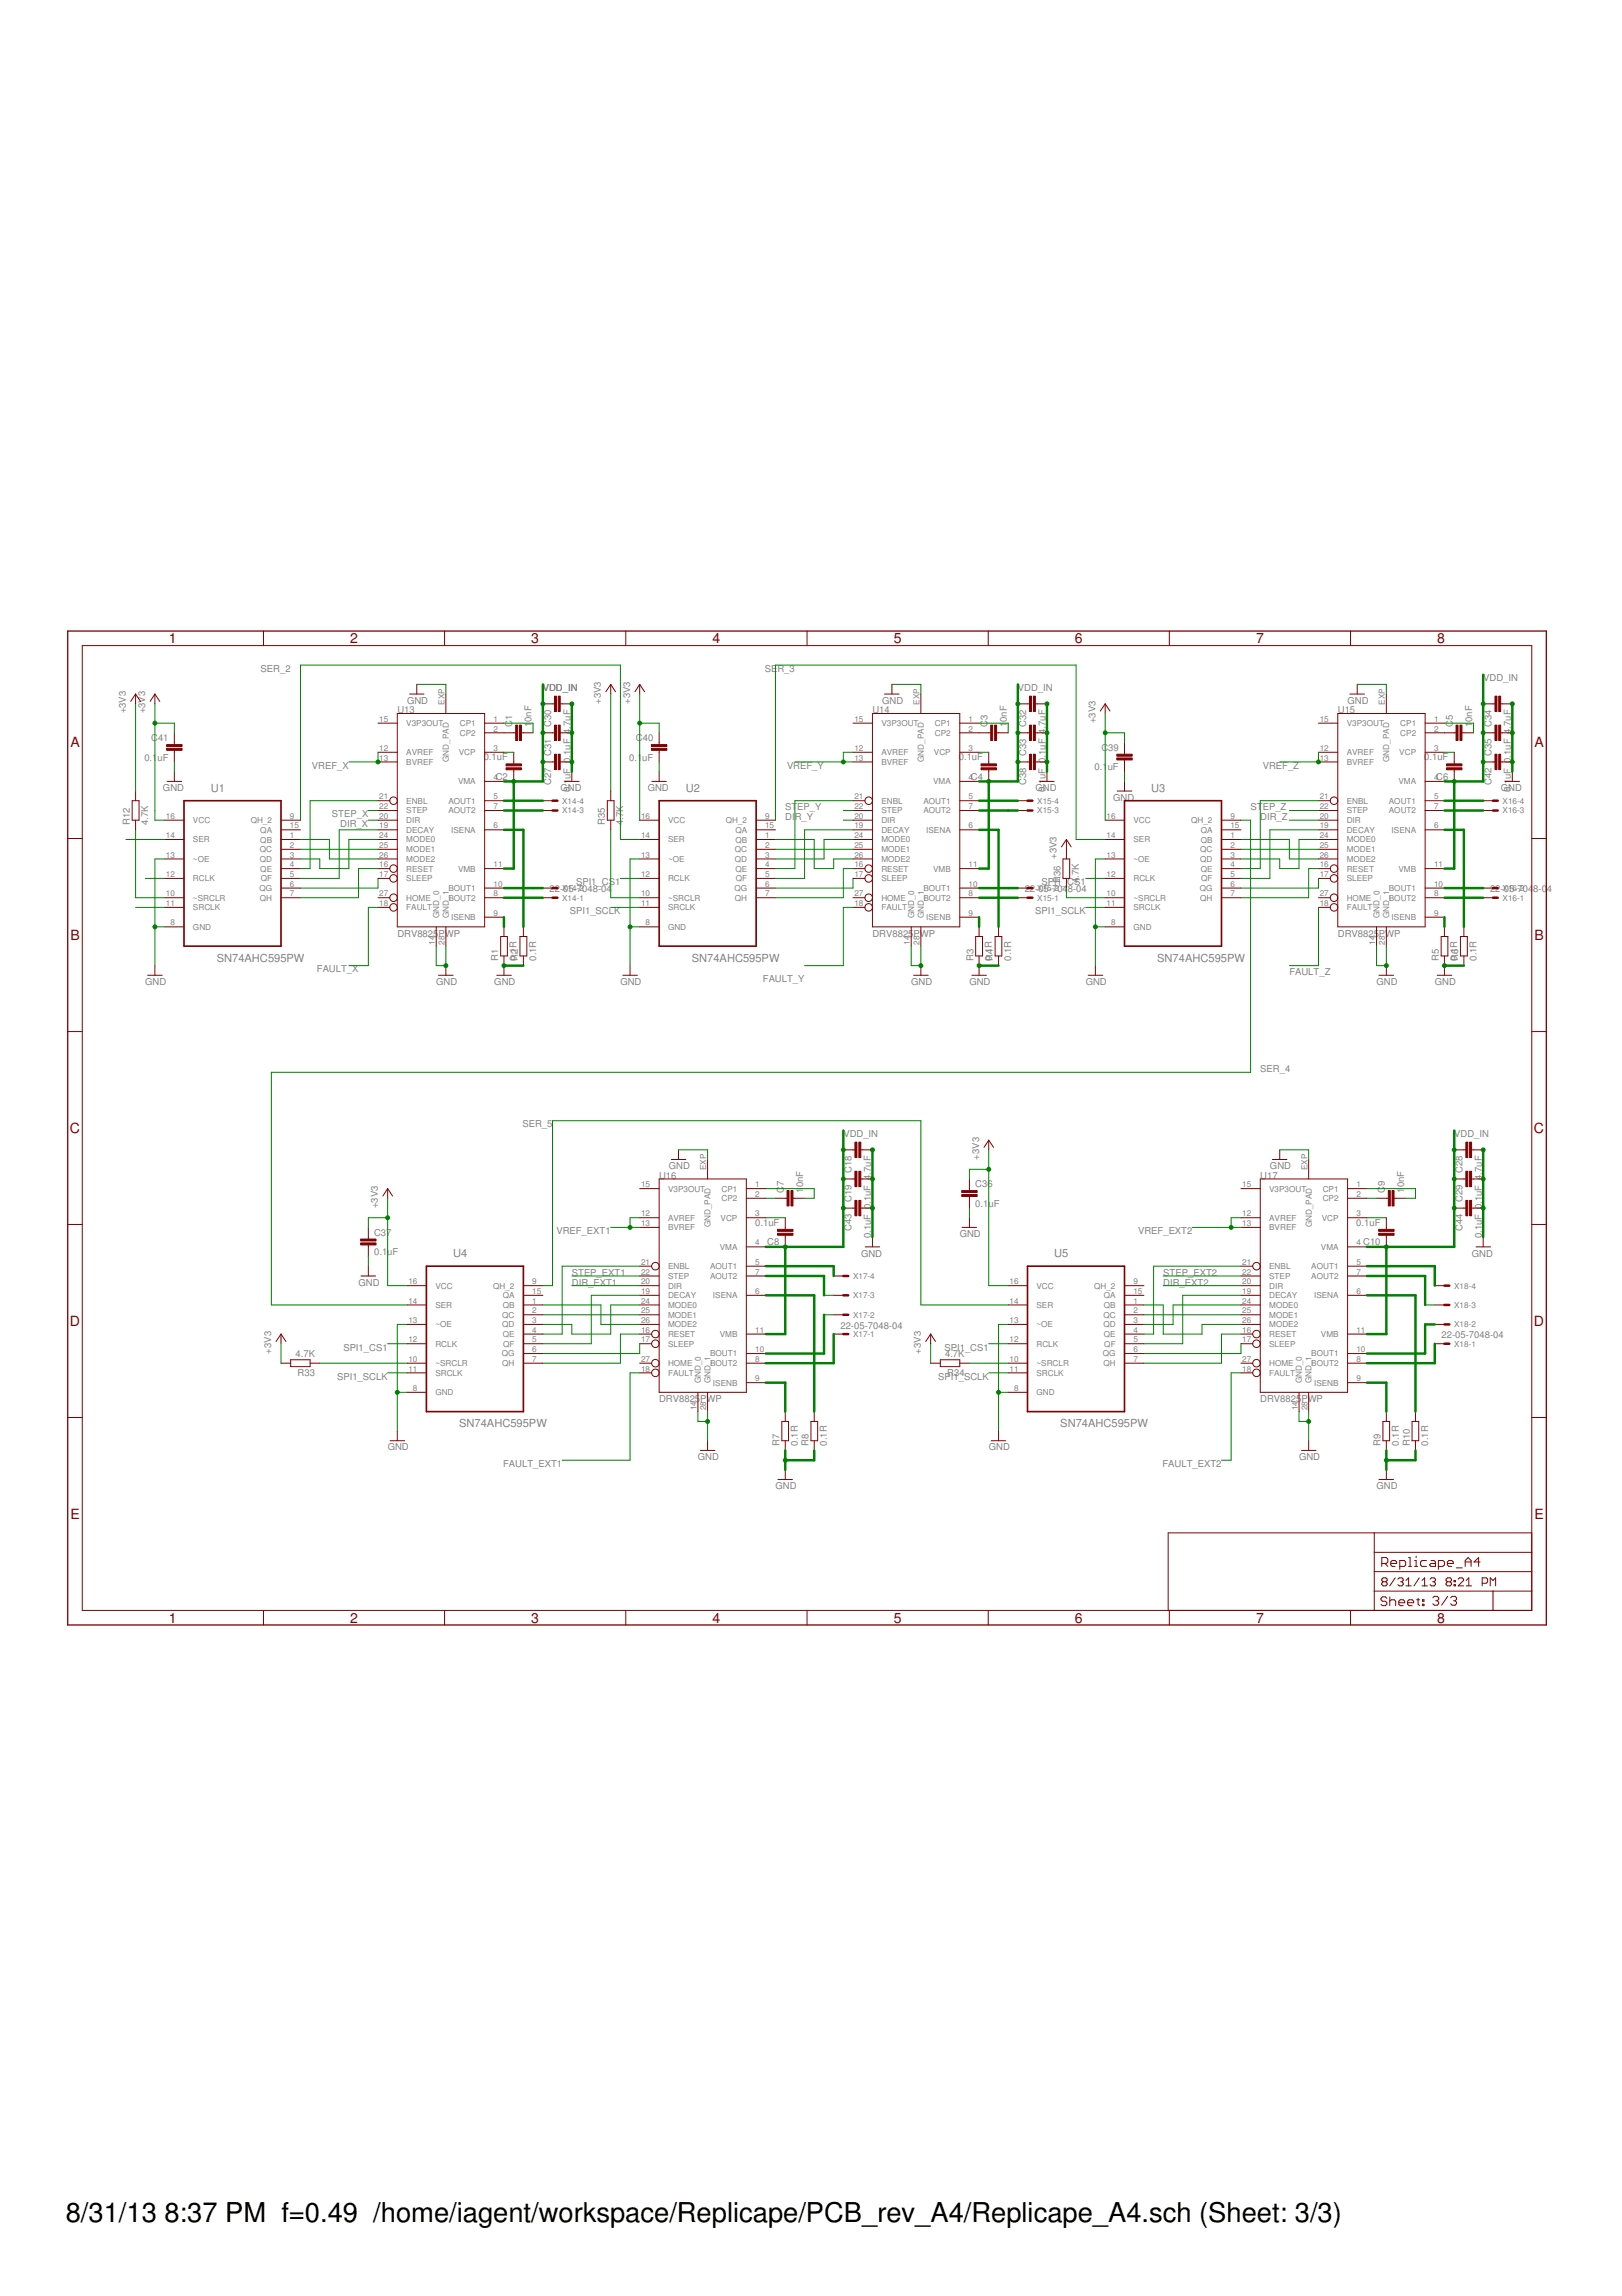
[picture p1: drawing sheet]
<svg xmlns="http://www.w3.org/2000/svg" width="210mm" height="297mm" viewBox="0 0 210 297" stroke-linecap="round" stroke-linejoin="round" font-family="sans-serif">
<defs><g id="words">
<g font-size="3.5">
<text x="8.5" y="287.5">8/31/13</text>
<text x="21.3" y="287.5">8:37 PM f=0.49 /home/iagent/workspace/Replicape/PCB_rev_A4/Replicape_A4.sch (Sheet: 3/3)</text>
</g>
<g font-size="1.8" fill="#800000">
<text x="21.9" y="83.2">1</text>
<text x="45.3" y="83.2">2</text>
<text x="68.8" y="83.2">3</text>
<text x="92.2" y="83.2">4</text>
<text x="115.6" y="83.2">5</text>
<text x="139.1" y="83.2">6</text>
<text x="162.5" y="83.2">7</text>
<text x="186" y="83.2">8</text>
<text x="9.1" y="96.6">A</text>
<text x="198.6" y="96.6">A</text>
<text x="9.1" y="121.6">B</text>
<text x="198.6" y="121.6">B</text>
<text x="9" y="146.6">C</text>
<text x="198.5" y="146.6">C</text>
<text x="9" y="171.5">D</text>
<text x="198.5" y="171.5">D</text>
<text x="9.1" y="196.5">E</text>
<text x="198.6" y="196.5">E</text>
<text x="21.9" y="209.9">1</text>
<text x="45.3" y="209.9">2</text>
<text x="68.8" y="209.9">3</text>
<text x="92.2" y="209.9">4</text>
<text x="115.6" y="209.9">5</text>
<text x="139.1" y="209.9">6</text>
<text x="162.5" y="209.9">7</text>
<text x="186" y="209.9">8</text>
</g>
<g font-size="1.4" fill="#808080">
<text x="27.3" y="102.4">U1</text>
<text x="88.8" y="102.4">U2</text>
<text x="149" y="102.4">U3</text>
<text x="28" y="124.4">SN74AHC595PW</text>
<text x="89.5" y="124.4">SN74AHC595PW</text>
<text x="149.8" y="124.4">SN74AHC595PW</text>
<text x="58.6" y="162.7">U4</text>
<text x="136.4" y="162.7">U5</text>
<text x="59.4" y="184.6">SN74AHC595PW</text>
<text x="137.2" y="184.6">SN74AHC595PW</text>
</g>
<g font-size="1.2" fill="#808080">
<text x="33.7" y="86.9">SER_2</text>
<text x="70.2" y="89.4">VDD_IN</text>
<text x="99" y="86.9">SE</text>
<text x="100.6" y="86.9">R_3</text>
<text x="131.7" y="89.4">VDD_IN</text>
<text x="191.9" y="88.2">VDD_IN</text>
<text x="16.3" y="92.3" transform="rotate(-90 16.3 92.3)">+3V3</text>
<text x="18.8" y="92.3" transform="rotate(-90 18.8 92.3)">+3V3</text>
<text x="19.6" y="95.9">C41</text>
<text x="51.4" y="92.3">U13</text>
<text x="52.7" y="91.1">GND</text>
<text x="66.3" y="94.1" transform="rotate(-90 66.3 94.1)">C1</text>
<text x="68.8" y="94.1" transform="rotate(-90 68.8 94.1)">1</text>
<text x="68.8" y="93.4" transform="rotate(-90 68.8 93.4)">0nF</text>
<text x="71.3" y="94" transform="rotate(-90 71.3 94)">C30</text>
<text x="77.8" y="91.1" transform="rotate(-90 77.8 91.1)">+3V3</text>
<text x="81.5" y="91.1" transform="rotate(-90 81.5 91.1)">+3V3</text>
<text x="82.3" y="95.9">C40</text>
<text x="112.9" y="92.3">U14</text>
<text x="114.2" y="91.1">GND</text>
<text x="127.8" y="94.1" transform="rotate(-90 127.8 94.1)">C3</text>
<text x="130.3" y="94.1" transform="rotate(-90 130.3 94.1)">1</text>
<text x="130.3" y="93.4" transform="rotate(-90 130.3 93.4)">0nF</text>
<text x="132.8" y="94" transform="rotate(-90 132.8 94)">C32</text>
<text x="141.8" y="93.6" transform="rotate(-90 141.8 93.6)">+3V3</text>
<text x="173.1" y="92.3">U15</text>
<text x="174.4" y="91.1">GND</text>
<text x="188" y="94.1" transform="rotate(-90 188 94.1)">C5</text>
<text x="190.5" y="94.1" transform="rotate(-90 190.5 94.1)">1</text>
<text x="190.5" y="93.4" transform="rotate(-90 190.5 93.4)">0nF</text>
<text x="193" y="94" transform="rotate(-90 193 94)">C34</text>
<text x="18.7" y="98.4">0.1</text>
<text x="20.4" y="98.4">uF</text>
<text x="40.4" y="99.4">VREF_X</text>
<text x="62.6" y="98.4">0.1uF</text>
<text x="64.2" y="100.9">C2</text>
<text x="71.3" y="101.6" transform="rotate(-90 71.3 101.6)">C27</text>
<text x="71.3" y="97.8" transform="rotate(-90 71.3 97.8)">C31</text>
<text x="81.4" y="98.4">0.1</text>
<text x="83.1" y="98.4">uF</text>
<text x="101.8" y="99.4">VREF_Y</text>
<text x="124.1" y="98.4">0.1uF</text>
<text x="125.6" y="100.9">C4</text>
<text x="132.8" y="101.6" transform="rotate(-90 132.8 101.6)">C38</text>
<text x="132.8" y="97.8" transform="rotate(-90 132.8 97.8)">C33</text>
<text x="141.6" y="99.6">0.1</text>
<text x="142.5" y="97.1">C39</text>
<text x="143.3" y="99.6">uF</text>
<text x="163.4" y="99.4">VREF_Z</text>
<text x="184.3" y="98.4">0.1uF</text>
<text x="185.9" y="100.9">C6</text>
<text x="193" y="101.6" transform="rotate(-90 193 101.6)">C42</text>
<text x="193" y="97.8" transform="rotate(-90 193 97.8)">C35</text>
<text x="16.8" y="106.7" transform="rotate(-90 16.8 106.7)">R12</text>
<text x="19.2" y="106.7" transform="rotate(-90 19.2 106.7)">4.7K</text>
<text x="21.1" y="102.3">GND</text>
<text x="43" y="105.7">STEP_X</text>
<text x="44" y="107">DIR_X</text>
<text x="72.5" y="102.3">GND</text>
<text x="73.8" y="102.5" transform="rotate(-90 73.8 102.5)">0.1uF 0.1uF 4.7uF</text>
<text x="78.3" y="106.7" transform="rotate(-90 78.3 106.7)">R35</text>
<text x="80.7" y="106.7" transform="rotate(-90 80.7 106.7)">4.7K</text>
<text x="83.8" y="102.3">GND</text>
<text x="101.6" y="104.9">ST</text>
<text x="101.6" y="106.1">DIR_Y</text>
<text x="103.2" y="104.9">EP_Y</text>
<text x="134" y="102.3">GND</text>
<text x="135.3" y="102.5" transform="rotate(-90 135.3 102.5)">0.1uF 0.1uF 4.7uF</text>
<text x="144" y="103.6">GN</text>
<text x="145.9" y="103.6">D</text>
<text x="161.8" y="104.9">ST</text>
<text x="163.1" y="106.1">DIR_Z</text>
<text x="163.4" y="104.9">EP_Z</text>
<text x="194.2" y="102.3">GND</text>
<text x="195.5" y="102.5" transform="rotate(-90 195.5 102.5)">0.1uF 0.1uF 4.7uF</text>
<text x="136.7" y="111.1" transform="rotate(-90 136.7 111.1)">+3V3</text>
<text x="71.1" y="115.5">22-05-7048-04</text>
<text x="73.7" y="118.3">SPI1_SCLK</text>
<text x="74.5" y="114.5">SPI1_CS1</text>
<text x="132.6" y="115.5">22-05-7048-04</text>
<text x="134" y="118.3">SPI1_SCLK</text>
<text x="134.8" y="114.5">SPI1_CS1</text>
<text x="137.3" y="114.3" transform="rotate(-90 137.3 114.3)">R36</text>
<text x="139.6" y="114.3" transform="rotate(-90 139.6 114.3)">4.7K</text>
<text x="192.8" y="115.5">22-05-704</text>
<text x="198.4" y="115.5">8-0</text>
<text x="200.2" y="115.5">4</text>
<text x="41" y="125.8">FAULT_X</text>
<text x="51.4" y="121.2">DRV8825</text>
<text x="56.7" y="121.2">PWP</text>
<text x="64.5" y="124.3" transform="rotate(-90 64.5 124.3)">R1</text>
<text x="66.9" y="124.3" transform="rotate(-90 66.9 124.3)">0.1R</text>
<text x="67" y="124.3" transform="rotate(-90 67 124.3)">R2</text>
<text x="69.4" y="124.3" transform="rotate(-90 69.4 124.3)">0.1R</text>
<text x="112.9" y="121.2">DRV8825</text>
<text x="118.2" y="121.2">PWP</text>
<text x="126" y="124.3" transform="rotate(-90 126 124.3)">R3</text>
<text x="128.3" y="124.3" transform="rotate(-90 128.3 124.3)">0.1R</text>
<text x="128.5" y="124.3" transform="rotate(-90 128.5 124.3)">R4</text>
<text x="130.8" y="124.3" transform="rotate(-90 130.8 124.3)">0.1R</text>
<text x="173.1" y="121.2">DRV8825</text>
<text x="178.4" y="121.2">PWP</text>
<text x="186.2" y="124.3" transform="rotate(-90 186.2 124.3)">R5</text>
<text x="188.6" y="124.3" transform="rotate(-90 188.6 124.3)">0.1R</text>
<text x="188.7" y="124.3" transform="rotate(-90 188.7 124.3)">R6</text>
<text x="191.1" y="124.3" transform="rotate(-90 191.1 124.3)">0.1R</text>
<text x="18.8" y="127.4">GND</text>
<text x="56.4" y="127.4">GND</text>
<text x="64" y="127.4">GND</text>
<text x="80.3" y="127.4">GND</text>
<text x="98.7" y="127">FAULT_Y</text>
<text x="117.9" y="127.4">GND</text>
<text x="125.5" y="127.4">GND</text>
<text x="140.5" y="127.4">GND</text>
<text x="166.9" y="126.2">FAULT_Z</text>
<text x="178.1" y="127.4">GND</text>
<text x="185.7" y="127.4">GND</text>
<text x="163.1" y="138.7">SER_4</text>
<text x="67.6" y="145.9">SER_5</text>
<text x="109.1" y="147.1">VDD_IN</text>
<text x="188.2" y="147.1">VDD_IN</text>
<text x="85.3" y="152.5">U16</text>
<text x="86.6" y="151.3">GND</text>
<text x="101.4" y="154.3" transform="rotate(-90 101.4 154.3)">C7</text>
<text x="103.9" y="154.3" transform="rotate(-90 103.9 154.3)">1</text>
<text x="103.9" y="153.6" transform="rotate(-90 103.9 153.6)">0nF</text>
<text x="110.2" y="155.5" transform="rotate(-90 110.2 155.5)">C19</text>
<text x="110.2" y="151.8" transform="rotate(-90 110.2 151.8)">C18</text>
<text x="126.2" y="153.6">C36</text>
<text x="126.7" y="150" transform="rotate(-90 126.7 150)">+3V3</text>
<text x="163.1" y="152.5">U17</text>
<text x="164.3" y="151.3">GND</text>
<text x="179.2" y="154.3" transform="rotate(-90 179.2 154.3)">C9</text>
<text x="181.7" y="154.3" transform="rotate(-90 181.7 154.3)">1</text>
<text x="181.7" y="153.6" transform="rotate(-90 181.7 153.6)">0nF</text>
<text x="189.3" y="155.5" transform="rotate(-90 189.3 155.5)">C29</text>
<text x="189.3" y="151.8" transform="rotate(-90 189.3 151.8)">C28</text>
<text x="48.4" y="159.9">C37</text>
<text x="48.9" y="156.3" transform="rotate(-90 48.9 156.3)">+3V3</text>
<text x="72" y="159.7">VREF_EXT1</text>
<text x="97.7" y="158.6">0.1uF</text>
<text x="99.3" y="161.1">C8</text>
<text x="110.2" y="159.3" transform="rotate(-90 110.2 159.3)">C43</text>
<text x="112.7" y="160.2" transform="rotate(-90 112.7 160.2)">0.1uF 0.1uF 4.7uF</text>
<text x="124.2" y="160.1">GND</text>
<text x="126.2" y="156.1">0.1uF</text>
<text x="147.3" y="159.7">VREF_EXT2</text>
<text x="175.5" y="158.6">0.1uF</text>
<text x="176.4" y="161.1">C10</text>
<text x="189.3" y="159.3" transform="rotate(-90 189.3 159.3)">C44</text>
<text x="191.8" y="160.2" transform="rotate(-90 191.8 160.2)">0.1uF 0.1uF 4.7uF</text>
<text x="46.4" y="166.3">GND</text>
<text x="48.4" y="162.4">0.1uF</text>
<text x="74" y="165.1">STEP_EXT1</text>
<text x="74" y="166.3">DIR_EXT1</text>
<text x="111.4" y="162.6">GND</text>
<text x="150.5" y="165.1">STEP_EXT2</text>
<text x="150.5" y="166.3">DIR_EXT2</text>
<text x="190.5" y="162.6">GND</text>
<text x="108.8" y="171.9">22-05-7048-04</text>
<text x="186.6" y="173.2">22-05-7048-04</text>
<text x="35.1" y="175.1" transform="rotate(-90 35.1 175.1)">+3V3</text>
<text x="38.2" y="175.6">4.7K</text>
<text x="38.5" y="178">R33</text>
<text x="43.6" y="178.5">SPI1_SCLK</text>
<text x="44.4" y="174.7">SPI1_CS1</text>
<text x="119.2" y="175.1" transform="rotate(-90 119.2 175.1)">+3V3</text>
<text x="121.4" y="178.5">SPI1_SCLK</text>
<text x="122.2" y="174.7">SPI1_CS1</text>
<text x="122.3" y="175.6">4.7K</text>
<text x="122.6" y="178">R34</text>
<text x="85.3" y="181.4">DRV8825</text>
<text x="90.6" y="181.4">PWP</text>
<text x="163.1" y="181.4">DRV8825</text>
<text x="168.4" y="181.4">PWP</text>
<text x="50.2" y="187.7">GND</text>
<text x="65.1" y="189.8">FAULT_EXT1</text>
<text x="90.3" y="188.9">GND</text>
<text x="100.9" y="187" transform="rotate(-90 100.9 187)">R7</text>
<text x="103.2" y="187" transform="rotate(-90 103.2 187)">0.1R</text>
<text x="104.6" y="187" transform="rotate(-90 104.6 187)">R8</text>
<text x="107" y="187" transform="rotate(-90 107 187)">0.1R</text>
<text x="128" y="187.7">GND</text>
<text x="150.4" y="189.8">FAULT_EXT2</text>
<text x="168.1" y="188.9">GND</text>
<text x="178.7" y="187" transform="rotate(-90 178.7 187)">R9</text>
<text x="181" y="187" transform="rotate(-90 181 187)">0.1R</text>
<text x="182.4" y="187" transform="rotate(-90 182.4 187)">R10</text>
<text x="184.8" y="187" transform="rotate(-90 184.8 187)">0.1R</text>
<text x="100.4" y="192.7">GND</text>
<text x="178.1" y="192.7">GND</text>
</g>
<g font-size="1.1" fill="#808080">
<text x="49.1" y="93.4">15</text>
<text x="52.6" y="93.9">V3P3OUT</text>
<text x="57.5" y="91.2" transform="rotate(-90 57.5 91.2)">EXP</text>
<text x="59.5" y="93.9">CP1</text>
<text x="59.5" y="95.2">CP2</text>
<text x="63.9" y="93.4">1</text>
<text x="63.9" y="94.6">2</text>
<text x="110.6" y="93.4">15</text>
<text x="114.1" y="93.9">V3P3OUT</text>
<text x="119" y="91.2" transform="rotate(-90 119 91.2)">EXP</text>
<text x="121" y="93.9">CP1</text>
<text x="121" y="95.2">CP2</text>
<text x="125.4" y="93.4">1</text>
<text x="125.4" y="94.6">2</text>
<text x="170.8" y="93.4">15</text>
<text x="174.3" y="93.9">V3P3OUT</text>
<text x="179.2" y="91.2" transform="rotate(-90 179.2 91.2)">EXP</text>
<text x="181.2" y="93.9">CP1</text>
<text x="181.2" y="95.2">CP2</text>
<text x="185.6" y="93.4">1</text>
<text x="185.6" y="94.6">2</text>
<text x="49.1" y="97.1">12</text>
<text x="49.1" y="98.4">13</text>
<text x="52.6" y="97.7">AVREF</text>
<text x="52.6" y="99">BVREF</text>
<text x="58.1" y="98.6" transform="rotate(-90 58.1 98.6)">GND_PAD</text>
<text x="59.3" y="101.5">VMA</text>
<text x="59.4" y="97.7">VCP</text>
<text x="63.9" y="97.1">3</text>
<text x="63.9" y="100.9">4</text>
<text x="110.6" y="97.1">12</text>
<text x="110.6" y="98.4">13</text>
<text x="114.1" y="97.7">AVREF</text>
<text x="114.1" y="99">BVREF</text>
<text x="119.6" y="98.6" transform="rotate(-90 119.6 98.6)">GND_PAD</text>
<text x="120.8" y="101.5">VMA</text>
<text x="120.9" y="97.7">VCP</text>
<text x="125.4" y="97.1">3</text>
<text x="125.4" y="100.9">4</text>
<text x="170.8" y="97.1">12</text>
<text x="170.8" y="98.4">13</text>
<text x="174.3" y="97.7">AVREF</text>
<text x="174.3" y="99">BVREF</text>
<text x="179.8" y="98.6" transform="rotate(-90 179.8 98.6)">GND_PAD</text>
<text x="181" y="101.5">VMA</text>
<text x="181.1" y="97.7">VCP</text>
<text x="185.6" y="97.1">3</text>
<text x="185.6" y="100.9">4</text>
<text x="21.5" y="105.9">16</text>
<text x="25" y="106.5">VCC</text>
<text x="32.4" y="106.5">QH_2</text>
<text x="33.7" y="107.7">QA</text>
<text x="37.5" y="105.9">9</text>
<text x="37.5" y="107.2">15</text>
<text x="49.1" y="103.4">21</text>
<text x="49.1" y="104.7">22</text>
<text x="49.1" y="105.9">20</text>
<text x="49.1" y="107.2">19</text>
<text x="52.6" y="104">ENBL</text>
<text x="52.6" y="105.2">STEP</text>
<text x="52.6" y="106.5">DIR</text>
<text x="52.6" y="107.7">DECAY</text>
<text x="58" y="104">AOUT1</text>
<text x="58" y="105.2">AOUT2</text>
<text x="58.4" y="107.7">ISENA</text>
<text x="63.9" y="103.4">5</text>
<text x="63.9" y="104.7">7</text>
<text x="63.9" y="107.2">6</text>
<text x="72.8" y="105.2">X14-3</text>
<text x="72.8" y="104">X14-4</text>
<text x="83" y="105.9">16</text>
<text x="86.5" y="106.5">VCC</text>
<text x="93.9" y="106.5">QH_2</text>
<text x="95.2" y="107.7">QA</text>
<text x="99" y="105.9">9</text>
<text x="99" y="107.2">15</text>
<text x="110.6" y="103.4">21</text>
<text x="110.6" y="104.7">22</text>
<text x="110.6" y="105.9">20</text>
<text x="110.6" y="107.2">19</text>
<text x="114.1" y="104">ENBL</text>
<text x="114.1" y="105.2">STEP</text>
<text x="114.1" y="106.5">DIR</text>
<text x="114.1" y="107.7">DECAY</text>
<text x="119.5" y="104">AOUT1</text>
<text x="119.5" y="105.2">AOUT2</text>
<text x="119.9" y="107.7">ISENA</text>
<text x="125.4" y="103.4">5</text>
<text x="125.4" y="104.7">7</text>
<text x="125.4" y="107.2">6</text>
<text x="134.2" y="105.2">X15-3</text>
<text x="134.2" y="104">X15-4</text>
<text x="143.2" y="105.9">16</text>
<text x="146.7" y="106.5">VCC</text>
<text x="154.1" y="106.5">QH_2</text>
<text x="155.4" y="107.7">QA</text>
<text x="159.2" y="105.9">9</text>
<text x="159.2" y="107.2">15</text>
<text x="170.8" y="103.4">21</text>
<text x="170.8" y="104.7">22</text>
<text x="170.8" y="105.9">20</text>
<text x="170.8" y="107.2">19</text>
<text x="174.3" y="104">ENBL</text>
<text x="174.3" y="105.2">STEP</text>
<text x="174.3" y="106.5">DIR</text>
<text x="174.3" y="107.7">DECAY</text>
<text x="179.7" y="104">AOUT1</text>
<text x="179.7" y="105.2">AOUT2</text>
<text x="180.1" y="107.7">ISENA</text>
<text x="185.6" y="103.4">5</text>
<text x="185.6" y="104.7">7</text>
<text x="185.6" y="107.2">6</text>
<text x="194.5" y="105.2">X16-3</text>
<text x="194.5" y="104">X16-4</text>
<text x="21.5" y="108.4">14</text>
<text x="21.5" y="110.9">13</text>
<text x="21.5" y="113.5">12</text>
<text x="25" y="109">SER</text>
<text x="25" y="111.5">~OE</text>
<text x="33.6" y="110.3">QC</text>
<text x="33.6" y="111.5">QD</text>
<text x="33.7" y="109">QB</text>
<text x="33.7" y="112.8">QE</text>
<text x="37.5" y="108.4">1</text>
<text x="37.5" y="109.7">2</text>
<text x="37.5" y="110.9">3</text>
<text x="37.5" y="112.2">4</text>
<text x="37.5" y="113.5">5</text>
<text x="49.1" y="108.4">24</text>
<text x="49.1" y="109.7">25</text>
<text x="49.1" y="110.9">26</text>
<text x="49.1" y="112.2">16</text>
<text x="49.1" y="113.5">17</text>
<text x="52.6" y="109">MODE0</text>
<text x="52.6" y="110.2">MODE1</text>
<text x="52.6" y="111.5">MODE2</text>
<text x="52.6" y="112.8">RESET</text>
<text x="59.3" y="112.8">VMB</text>
<text x="63.9" y="112.2">11</text>
<text x="83" y="108.4">14</text>
<text x="83" y="110.9">13</text>
<text x="83" y="113.5">12</text>
<text x="86.5" y="109">SER</text>
<text x="86.5" y="111.5">~OE</text>
<text x="95.1" y="110.3">QC</text>
<text x="95.1" y="111.5">QD</text>
<text x="95.2" y="109">QB</text>
<text x="95.2" y="112.8">QE</text>
<text x="99" y="108.4">1</text>
<text x="99" y="109.7">2</text>
<text x="99" y="110.9">3</text>
<text x="99" y="112.2">4</text>
<text x="99" y="113.5">5</text>
<text x="110.6" y="108.4">24</text>
<text x="110.6" y="109.7">25</text>
<text x="110.6" y="110.9">26</text>
<text x="110.6" y="112.2">16</text>
<text x="110.6" y="113.5">17</text>
<text x="114.1" y="109">MODE0</text>
<text x="114.1" y="110.2">MODE1</text>
<text x="114.1" y="111.5">MODE2</text>
<text x="114.1" y="112.8">RESET</text>
<text x="120.8" y="112.8">VMB</text>
<text x="125.4" y="112.2">11</text>
<text x="143.2" y="108.4">14</text>
<text x="143.2" y="110.9">13</text>
<text x="143.2" y="113.5">12</text>
<text x="146.7" y="109">SER</text>
<text x="146.7" y="111.5">~OE</text>
<text x="155.3" y="110.3">QC</text>
<text x="155.3" y="111.5">QD</text>
<text x="155.4" y="109">QB</text>
<text x="155.4" y="112.8">QE</text>
<text x="159.2" y="108.4">1</text>
<text x="159.2" y="109.7">2</text>
<text x="159.2" y="110.9">3</text>
<text x="159.2" y="112.2">4</text>
<text x="159.2" y="113.5">5</text>
<text x="170.8" y="108.4">24</text>
<text x="170.8" y="109.7">25</text>
<text x="170.8" y="110.9">26</text>
<text x="170.8" y="112.2">16</text>
<text x="170.8" y="113.5">17</text>
<text x="174.3" y="109">MODE0</text>
<text x="174.3" y="110.2">MODE1</text>
<text x="174.3" y="111.5">MODE2</text>
<text x="174.3" y="112.8">RESET</text>
<text x="181" y="112.8">VMB</text>
<text x="185.6" y="112.2">11</text>
<text x="21.5" y="116">10</text>
<text x="21.5" y="117.2">11</text>
<text x="22.1" y="119.7">8</text>
<text x="25" y="114">RCLK</text>
<text x="25" y="116.5">~SRCLR</text>
<text x="25" y="117.8">SRCLK</text>
<text x="33.6" y="115.3">QG</text>
<text x="33.6" y="116.5">QH</text>
<text x="33.8" y="114">QF</text>
<text x="37.5" y="114.7">6</text>
<text x="37.5" y="116">7</text>
<text x="49.1" y="116">27</text>
<text x="49.1" y="117.2">18</text>
<text x="52.6" y="114">SLEEP</text>
<text x="52.6" y="116.5">HOME</text>
<text x="52.6" y="117.8">FAULT</text>
<text x="56.8" y="118.8" transform="rotate(-90 56.8 118.8)">GND_0</text>
<text x="58" y="115.3">BOUT1</text>
<text x="58" y="116.5">BOUT2</text>
<text x="58.1" y="118.8" transform="rotate(-90 58.1 118.8)">GND_1</text>
<text x="58.4" y="119">ISENB</text>
<text x="63.9" y="114.7">10</text>
<text x="63.9" y="116">8</text>
<text x="63.9" y="118.5">9</text>
<text x="72.8" y="116.5">X14-1</text>
<text x="72.8" y="115.3">X14-2</text>
<text x="83" y="116">10</text>
<text x="83" y="117.2">11</text>
<text x="83.6" y="119.7">8</text>
<text x="86.5" y="114">RCLK</text>
<text x="86.5" y="116.5">~SRCLR</text>
<text x="86.5" y="117.8">SRCLK</text>
<text x="95" y="115.3">QG</text>
<text x="95.1" y="116.5">QH</text>
<text x="95.2" y="114">QF</text>
<text x="99" y="114.7">6</text>
<text x="99" y="116">7</text>
<text x="110.6" y="116">27</text>
<text x="110.6" y="117.2">18</text>
<text x="114.1" y="114">SLEEP</text>
<text x="114.1" y="116.5">HOME</text>
<text x="114.1" y="117.8">FAULT</text>
<text x="118.3" y="118.8" transform="rotate(-90 118.3 118.8)">GND_0</text>
<text x="119.5" y="115.3">BOUT1</text>
<text x="119.5" y="116.5">BOUT2</text>
<text x="119.6" y="118.8" transform="rotate(-90 119.6 118.8)">GND_1</text>
<text x="119.9" y="119">ISENB</text>
<text x="125.4" y="114.7">10</text>
<text x="125.4" y="116">8</text>
<text x="125.4" y="118.5">9</text>
<text x="134.2" y="116.5">X15-1</text>
<text x="134.2" y="115.3">X15-2</text>
<text x="143.2" y="116">10</text>
<text x="143.2" y="117.2">11</text>
<text x="143.8" y="119.7">8</text>
<text x="146.7" y="114">RCLK</text>
<text x="146.7" y="116.5">~SRCLR</text>
<text x="146.7" y="117.8">SRCLK</text>
<text x="155.3" y="115.3">QG</text>
<text x="155.3" y="116.5">QH</text>
<text x="155.5" y="114">QF</text>
<text x="159.2" y="114.7">6</text>
<text x="159.2" y="116">7</text>
<text x="170.8" y="116">27</text>
<text x="170.8" y="117.2">18</text>
<text x="174.3" y="114">SLEEP</text>
<text x="174.3" y="116.5">HOME</text>
<text x="174.3" y="117.8">FAULT</text>
<text x="178.5" y="118.8" transform="rotate(-90 178.5 118.8)">GND_0</text>
<text x="179.7" y="115.3">BOUT1</text>
<text x="179.7" y="116.5">BOUT2</text>
<text x="179.8" y="118.8" transform="rotate(-90 179.8 118.8)">GND_1</text>
<text x="180.1" y="119">ISENB</text>
<text x="185.6" y="114.7">10</text>
<text x="185.6" y="116">8</text>
<text x="185.6" y="118.5">9</text>
<text x="194.5" y="116.5">X16-1</text>
<text x="194.5" y="115.3">X16-2</text>
<text x="25" y="120.3">GND</text>
<text x="56.3" y="122.2" transform="rotate(-90 56.3 122.2)">14</text>
<text x="57.5" y="122.2" transform="rotate(-90 57.5 122.2)">28</text>
<text x="86.5" y="120.3">GND</text>
<text x="117.7" y="122.2" transform="rotate(-90 117.7 122.2)">14</text>
<text x="119" y="122.2" transform="rotate(-90 119 122.2)">28</text>
<text x="146.7" y="120.3">GND</text>
<text x="178" y="122.2" transform="rotate(-90 178 122.2)">14</text>
<text x="179.2" y="122.2" transform="rotate(-90 179.2 122.2)">28</text>
<text x="83" y="153.6">15</text>
<text x="86.5" y="154.2">V3P3OUT</text>
<text x="91.4" y="151.4" transform="rotate(-90 91.4 151.4)">EXP</text>
<text x="93.4" y="154.2">CP1</text>
<text x="93.4" y="155.4">CP2</text>
<text x="97.7" y="153.6">1</text>
<text x="97.7" y="154.9">2</text>
<text x="160.8" y="153.6">15</text>
<text x="164.2" y="154.2">V3P3OUT</text>
<text x="169.2" y="151.4" transform="rotate(-90 169.2 151.4)">EXP</text>
<text x="171.2" y="154.2">CP1</text>
<text x="171.2" y="155.4">CP2</text>
<text x="175.5" y="153.6">1</text>
<text x="175.5" y="154.9">2</text>
<text x="83" y="157.4">12</text>
<text x="83" y="158.6">13</text>
<text x="86.5" y="157.9">AVREF</text>
<text x="86.5" y="159.2">BVREF</text>
<text x="92" y="158.8" transform="rotate(-90 92 158.8)">GND_PAD</text>
<text x="93.2" y="161.7">VMA</text>
<text x="93.3" y="157.9">VCP</text>
<text x="97.7" y="157.4">3</text>
<text x="97.7" y="161.1">4</text>
<text x="160.8" y="157.4">12</text>
<text x="160.8" y="158.6">13</text>
<text x="164.2" y="157.9">AVREF</text>
<text x="164.2" y="159.2">BVREF</text>
<text x="169.8" y="158.8" transform="rotate(-90 169.8 158.8)">GND_PAD</text>
<text x="170.9" y="161.7">VMA</text>
<text x="171" y="157.9">VCP</text>
<text x="175.5" y="157.4">3</text>
<text x="175.5" y="161.1">4</text>
<text x="52.8" y="166.1">16</text>
<text x="56.3" y="166.7">VCC</text>
<text x="63.8" y="166.7">QH_2</text>
<text x="65.1" y="168">QA</text>
<text x="68.9" y="166.1">9</text>
<text x="68.9" y="167.4">15</text>
<text x="83" y="163.6">21</text>
<text x="83" y="164.9">22</text>
<text x="83" y="166.1">20</text>
<text x="83" y="167.4">19</text>
<text x="86.5" y="164.2">ENBL</text>
<text x="86.5" y="165.4">STEP</text>
<text x="86.5" y="166.7">DIR</text>
<text x="86.5" y="168">DECAY</text>
<text x="91.9" y="164.2">AOUT1</text>
<text x="91.9" y="165.5">AOUT2</text>
<text x="92.3" y="168">ISENA</text>
<text x="97.7" y="163.6">5</text>
<text x="97.7" y="164.9">7</text>
<text x="97.7" y="167.4">6</text>
<text x="110.4" y="168">X17-3</text>
<text x="110.4" y="165.4">X17-4</text>
<text x="130.6" y="166.1">16</text>
<text x="134.1" y="166.7">VCC</text>
<text x="141.6" y="166.7">QH_2</text>
<text x="142.8" y="168">QA</text>
<text x="146.7" y="166.1">9</text>
<text x="146.7" y="167.4">15</text>
<text x="160.8" y="163.6">21</text>
<text x="160.8" y="164.9">22</text>
<text x="160.8" y="166.1">20</text>
<text x="160.8" y="167.4">19</text>
<text x="164.2" y="164.2">ENBL</text>
<text x="164.2" y="165.4">STEP</text>
<text x="164.2" y="166.7">DIR</text>
<text x="164.2" y="168">DECAY</text>
<text x="169.7" y="164.2">AOUT1</text>
<text x="169.7" y="165.5">AOUT2</text>
<text x="170.1" y="168">ISENA</text>
<text x="175.5" y="163.6">5</text>
<text x="175.5" y="164.9">7</text>
<text x="175.5" y="167.4">6</text>
<text x="188.2" y="166.7">X18-4</text>
<text x="52.8" y="168.7">14</text>
<text x="52.8" y="171.2">13</text>
<text x="52.8" y="173.7">12</text>
<text x="56.3" y="169.2">SER</text>
<text x="56.3" y="171.7">~OE</text>
<text x="65" y="170.5">QC</text>
<text x="65" y="171.7">QD</text>
<text x="65.1" y="169.2">QB</text>
<text x="65.1" y="173">QE</text>
<text x="68.9" y="168.7">1</text>
<text x="68.9" y="169.9">2</text>
<text x="68.9" y="171.2">3</text>
<text x="68.9" y="172.4">4</text>
<text x="68.9" y="173.7">5</text>
<text x="83" y="168.7">24</text>
<text x="83" y="169.9">25</text>
<text x="83" y="171.2">26</text>
<text x="83" y="172.4">16</text>
<text x="83" y="173.7">17</text>
<text x="86.5" y="169.2">MODE0</text>
<text x="86.5" y="170.5">MODE1</text>
<text x="86.5" y="171.7">MODE2</text>
<text x="86.5" y="173">RESET</text>
<text x="93.2" y="173">VMB</text>
<text x="97.7" y="172.4">11</text>
<text x="110.4" y="173">X17-1</text>
<text x="110.4" y="170.5">X17-2</text>
<text x="130.6" y="168.7">14</text>
<text x="130.6" y="171.2">13</text>
<text x="130.6" y="173.7">12</text>
<text x="134.1" y="169.2">SER</text>
<text x="134.1" y="171.7">~OE</text>
<text x="142.8" y="170.5">QC</text>
<text x="142.8" y="171.7">QD</text>
<text x="142.8" y="169.2">QB</text>
<text x="142.8" y="173">QE</text>
<text x="146.7" y="168.7">1</text>
<text x="146.7" y="169.9">2</text>
<text x="146.7" y="171.2">3</text>
<text x="146.7" y="172.4">4</text>
<text x="146.7" y="173.7">5</text>
<text x="160.8" y="168.7">24</text>
<text x="160.8" y="169.9">25</text>
<text x="160.8" y="171.2">26</text>
<text x="160.8" y="172.4">16</text>
<text x="160.8" y="173.7">17</text>
<text x="164.2" y="169.2">MODE0</text>
<text x="164.2" y="170.5">MODE1</text>
<text x="164.2" y="171.7">MODE2</text>
<text x="164.2" y="173">RESET</text>
<text x="170.9" y="173">VMB</text>
<text x="175.5" y="172.4">11</text>
<text x="188.2" y="171.7">X18-2</text>
<text x="188.2" y="169.2">X18-3</text>
<text x="52.8" y="176.2">10</text>
<text x="52.8" y="177.4">11</text>
<text x="53.4" y="179.9">8</text>
<text x="56.3" y="174.2">RCLK</text>
<text x="56.3" y="176.7">~SRCLR</text>
<text x="56.3" y="178">SRCLK</text>
<text x="64.9" y="175.5">QG</text>
<text x="65" y="176.7">QH</text>
<text x="65.1" y="174.2">QF</text>
<text x="68.9" y="174.9">6</text>
<text x="68.9" y="176.2">7</text>
<text x="83" y="176.2">27</text>
<text x="83" y="177.4">18</text>
<text x="86.5" y="174.2">SLEEP</text>
<text x="86.5" y="176.7">HOME</text>
<text x="86.5" y="178">FAULT</text>
<text x="90.7" y="179" transform="rotate(-90 90.7 179)">GND_0</text>
<text x="91.9" y="175.5">BOUT1</text>
<text x="91.9" y="176.7">BOUT2</text>
<text x="91.9" y="179" transform="rotate(-90 91.9 179)">GND_1</text>
<text x="92.3" y="179.3">ISENB</text>
<text x="97.7" y="174.9">10</text>
<text x="97.7" y="176.2">8</text>
<text x="97.7" y="178.7">9</text>
<text x="130.6" y="176.2">10</text>
<text x="130.6" y="177.4">11</text>
<text x="131.2" y="179.9">8</text>
<text x="134.1" y="174.2">RCLK</text>
<text x="134.1" y="176.7">~SRCLR</text>
<text x="134.1" y="178">SRCLK</text>
<text x="142.7" y="175.5">QG</text>
<text x="142.8" y="176.7">QH</text>
<text x="142.9" y="174.2">QF</text>
<text x="146.7" y="174.9">6</text>
<text x="146.7" y="176.2">7</text>
<text x="160.8" y="176.2">27</text>
<text x="160.8" y="177.4">18</text>
<text x="164.2" y="174.2">SLEEP</text>
<text x="164.2" y="176.7">HOME</text>
<text x="164.2" y="178">FAULT</text>
<text x="168.5" y="179" transform="rotate(-90 168.5 179)">GND_0</text>
<text x="169.7" y="175.5">BOUT1</text>
<text x="169.7" y="176.7">BOUT2</text>
<text x="169.7" y="179" transform="rotate(-90 169.7 179)">GND_1</text>
<text x="170.1" y="179.3">ISENB</text>
<text x="175.5" y="174.9">10</text>
<text x="175.5" y="176.2">8</text>
<text x="175.5" y="178.7">9</text>
<text x="188.2" y="174.2">X18-1</text>
<text x="56.3" y="180.5">GND</text>
<text x="90.1" y="182.5" transform="rotate(-90 90.1 182.5)">14</text>
<text x="91.4" y="182.5" transform="rotate(-90 91.4 182.5)">28</text>
<text x="134.1" y="180.5">GND</text>
<text x="167.9" y="182.5" transform="rotate(-90 167.9 182.5)">14</text>
<text x="169.2" y="182.5" transform="rotate(-90 169.2 182.5)">28</text>
</g>
</g></defs>
<g fill="none" stroke="#800000" stroke-width=".13">
<path d="M10.6 83.5h187.6v124.8h-187.6zM17.5 89.8v1.3M17.5 89.8l.7 .9M17.5 89.8l-.6 .9M20 89.8v1.3M20 89.8l.7 .9M20 89.8l-.6 .9M22.6 94.8v1.5M22.6 97.1v1.5M22.6 99.8v1.3M34.1 81.6v1.9M48.9 93.6h2.5"/>
<path d="M48.9 97.3h2.5M48.9 98.6h2.5M51.4 92.3h11.3v27.6h-11.3zM53 89.8h1.9M53.9 88.5v1.3M57.5 81.6v1.9M57.7 89.8v2.5M62.7 93.6h2.5M62.7 97.3h2.5M62.7 94.8h4M66.5 97.3v1.5M66.5 99.6v1.5"/>
<path d="M67.5 94.8h1.5M70.3 98.6h1.5M70.3 94.8h1.5M70.3 91.1h1.5M72.5 98.6h1.5M72.5 94.8h1.5M72.5 91.1h1.5M74 99.8v1.3M79 88.5v1.3M79 88.5l.7 1M79 88.5l-.6 1M81 81.6v1.9"/>
<path d="M82.8 88.5l.6 1M82.8 88.5l-.6 1M82.8 88.5v1.3M85.3 94.8v1.5M85.3 97.1v1.5M85.3 99.8v1.3M104.4 81.6v1.9M110.4 93.6h2.5M110.4 97.3h2.5M110.4 98.6h2.5M112.9 92.3h11.3v27.6h-11.3zM114.5 89.8h1.9"/>
<path d="M115.4 88.5v1.3M119.2 89.8v2.5M124.2 93.6h2.5M124.2 97.3h2.5M124.2 94.8h4M127.9 81.6v1.9M128 97.3v1.5M128 99.6v1.5M129 94.8h1.5M131.7 98.6h1.5M131.7 94.8h1.5M131.7 91.1h1.5"/>
<path d="M134 98.6h1.5M134 94.8h1.5M134 91.1h1.5M135.5 99.8v1.3M143 91.1l.6 .9M143 91.1l-.6 .9M143 91.1v1.2M145.5 96.1v1.5M145.5 98.3v1.5M151.3 81.6v1.9M170.6 93.6h2.5M170.6 97.3h2.5"/>
<path d="M170.6 98.6h2.5M173.1 92.3h11.3v27.6h-11.3zM174.7 89.8h1.9M174.8 81.6v1.9M175.6 88.5v1.3M179.4 89.8v2.5M184.4 93.6h2.5M184.4 97.3h2.5M184.4 94.8h4M188.2 97.3v1.5M188.2 99.6v1.5M189.2 94.8h1.5"/>
<path d="M191.9 98.6h1.6M191.9 94.8h1.6M191.9 91.1h1.6M194.2 98.6h1.5M194.2 94.8h1.5M194.2 91.1h1.5M195.7 99.8v1.3M8.8 108.5h1.8M17.1 103.6h.9v2.5h-.9zM17.5 102.3v1.3M17.5 106.1v1.3M21.3 119.9h2.5"/>
<path d="M21.3 106.1h2.5M21.3 108.6h2.5M21.3 111.1h2.5M21.3 113.6h2.5M21.3 116.1h2.5M21.3 117.4h2.5M21.6 101.1h1.9M36.4 106.1h2.5M36.4 107.4h2.5M36.4 108.6h2.5M36.4 109.9h2.5M36.4 111.1h2.5"/>
<path d="M36.4 112.4h2.5M36.4 113.6h2.5M36.4 116.1h2.5M36.4 114.9h2.5M48.9 103.6h1.5M48.9 104.9h2.5M48.9 106.1h2.5M48.9 107.4h2.5M48.9 108.6h2.5M48.9 109.9h2.5M48.9 111.1h2.5M48.9 112.4h1.5"/>
<path d="M48.9 113.6h1.5M48.9 116.1h1.5M48.9 117.4h1.5M56.5 119.9v2.5M57.7 119.9v2.5M62.7 103.6h2.5M62.7 104.9h2.5M62.7 107.4h2.5M62.7 112.4h2.5M62.7 116.1h2.5M62.7 101.1h2.5M62.7 114.9h2.5"/>
<path d="M62.7 118.7h2.5M65.2 119.9v1.3M67.7 119.9v1.3M70.3 103.6h1.2M70.3 104.9h1.2M70.3 116.1h1.2M70.3 114.9h1.2M73.1 101.1h1.9M78.6 103.6h.9v2.5h-.9zM79 102.3v1.3M79 106.1v1.3M82.8 119.9h2.5"/>
<path d="M82.8 106.1h2.5M82.8 108.6h2.5M82.8 111.1h2.5M82.8 113.6h2.5M82.8 116.1h2.5M82.8 117.4h2.5M84.3 101.1h1.9M97.9 106.1h2.5M97.9 107.4h2.5M97.9 108.6h2.5M97.9 109.9h2.5M97.9 111.1h2.5"/>
<path d="M97.9 112.4h2.5M97.9 113.6h2.5M97.9 116.1h2.5M97.9 114.9h2.5M110.4 103.6h1.5M110.4 104.9h2.5M110.4 106.1h2.5M110.4 107.4h2.5M110.4 108.6h2.5M110.4 109.9h2.5M110.4 111.1h2.5M110.4 112.4h1.5"/>
<path d="M110.4 113.6h1.5M110.4 116.1h1.5M110.4 117.4h1.5M117.9 119.9v2.5M119.2 119.9v2.5M124.2 103.6h2.5M124.2 104.9h2.5M124.2 107.4h2.5M124.2 112.4h2.5M124.2 116.1h2.5M124.2 101.1h2.5M124.2 114.9h2.5"/>
<path d="M124.2 118.7h2.5M126.7 119.9v1.3M129.2 119.9v1.3M131.7 103.6h1.3M131.7 104.9h1.3M131.7 116.1h1.3M131.7 114.9h1.3M134.6 101.1h1.8M137.6 111.1h.8v2.5h-.8zM138 108.6v2.5M138 113.6v1.3M138 108.6l.6 1"/>
<path d="M138 108.6l-.6 1M143 119.9h2.5M143 106.1h2.5M143 108.6h2.5M143 111.1h2.5M143 113.6h2.5M143 116.1h2.5M143 117.4h2.5M144.6 102.3h1.9M145.5 101.1v1.2M158.1 106.1h2.5M158.1 107.4h2.5"/>
<path d="M158.1 108.6h2.5M158.1 109.9h2.5M158.1 111.1h2.5M158.1 112.4h2.5M158.1 113.6h2.5M158.1 116.1h2.5M158.1 114.9h2.5M170.6 103.6h1.5M170.6 104.9h2.5M170.6 106.1h2.5M170.6 107.4h2.5M170.6 108.6h2.5"/>
<path d="M170.6 109.9h2.5M170.6 111.1h2.5M170.6 112.4h1.5M170.6 113.6h1.5M170.6 116.1h1.5M170.6 117.4h1.5M178.1 119.9v2.5M179.4 119.9v2.5M184.4 103.6h2.5M184.4 104.9h2.5M184.4 107.4h2.5M184.4 112.4h2.5"/>
<path d="M184.4 116.1h2.5M184.4 101.1h2.5M184.4 114.9h2.5M184.4 118.7h2.5M186.9 119.9v1.3M189.4 119.9v1.3M191.9 103.6h1.3M191.9 104.9h1.3M191.9 116.1h1.3M191.9 114.9h1.3M194.8 101.1h1.9M198.2 108.5h1.9"/>
<path d="M8.8 133.5h1.8M19.1 126.2h1.9M20 124.9v1.3M56.7 126.2h1.9M57.7 124.9v1.3M64.3 126.2h1.9M64.8 121.2h.9v2.5h-.9zM65.2 123.7v2.5M67.3 121.2h.9v2.5h-.9zM67.7 123.7v1.2M80.6 126.2h1.9M81.5 124.9v1.3"/>
<path d="M118.2 126.2h1.9M119.2 124.9v1.3M125.8 126.2h1.9M126.3 121.2h.8v2.5h-.8zM126.7 123.7v2.5M128.8 121.2h.8v2.5h-.8zM129.2 123.7v1.2M140.8 126.2h1.9M141.8 124.9v1.3M178.5 126.2h1.8M179.4 124.9v1.3M186 126.2h1.9"/>
<path d="M186.5 121.2h.9v2.5h-.9zM186.9 123.7v2.5M189 121.2h.9v2.5h-.9zM189.4 123.7v1.2M198.2 133.5h1.9M8.8 158.4h1.8M47.7 158.8v1.5M50.2 153.8l.6 .9M50.2 153.8l-.6 .9M50.2 153.8v1.2M82.8 153.8h2.5M82.8 157.5h2.5"/>
<path d="M82.8 158.8h2.5M85.3 152.5h11.3v27.6h-11.3zM86.9 150h1.9M87.8 148.8v1.2M91.6 150v2.5M96.6 153.8h2.5M96.6 157.5h2.5M96.6 155h2.5M100.4 155h1.5M101.6 157.5v1.5M101.6 159.8v1.5M102.6 155h1.5"/>
<path d="M109.1 152.5h1.5M109.1 148.8h1.5M109.1 156.3h1.5M111.4 152.5h1.5M111.4 148.8h1.5M111.4 156.3h1.5M124.5 158.8h1.9M125.5 152.5v1.5M125.5 154.8v1.5M125.5 157.5v1.3M128 147.5v1.3M128 147.5l.6 .9"/>
<path d="M128 147.5l-.7 .9M160.6 153.8h2.5M160.6 157.5h2.5M160.6 158.8h2.5M163.1 152.5h11.3v27.6h-11.3zM164.7 150h1.8M165.6 148.8v1.2M169.4 150v2.5M174.4 153.8h2.5M174.4 157.5h2.5M174.4 155h2.5M178.1 155h1.6"/>
<path d="M179.4 157.5v1.5M179.4 159.8v1.5M180.4 155h1.5M188.2 152.5h1.5M188.2 148.8h1.5M188.2 156.3h1.5M190.4 152.5h1.5M190.4 148.8h1.5M190.4 156.3h1.5M198.2 158.4h1.9M36.4 176.4h1.2M36.4 172.6l.6 .9"/>
<path d="M36.4 172.6l-.7 .9M36.4 172.6v1.2M37.6 175.9h2.5v.9h-2.5zM40.1 176.4h1.3M46.7 165.1h1.9M47.7 161.1v1.5M47.7 163.8v1.3M52.7 166.3h2.5M52.7 168.8h2.5M52.7 171.3h2.5M52.7 173.8h2.5M52.7 176.4h2.5"/>
<path d="M52.7 177.6h2.5M67.7 166.3h2.6M67.7 167.6h2.6M67.7 168.8h2.6M67.7 170.1h2.6M67.7 171.3h2.6M67.7 172.6h2.6M67.7 173.8h2.6M67.7 176.4h2.6M67.7 175.1h2.6M82.8 163.8h1.5M82.8 165.1h2.5"/>
<path d="M82.8 166.3h2.5M82.8 167.6h2.5M82.8 168.8h2.5M82.8 170.1h2.5M82.8 171.3h2.5M82.8 172.6h1.5M82.8 173.8h1.5M82.8 176.4h1.5M82.8 177.6h1.5M96.6 163.8h2.5M96.6 165.1h2.5M96.6 167.6h2.5"/>
<path d="M96.6 172.6h2.5M96.6 176.4h2.5M96.6 161.3h2.5M96.6 175.1h2.5M96.6 178.9h2.5M107.9 165.1h1.2M107.9 167.6h1.2M107.9 170.1h1.2M107.9 172.6h1.2M112 161.3h1.8M112.9 160v1.3M120.4 176.4h1.3"/>
<path d="M120.4 172.6l.7 .9M120.4 172.6l-.6 .9M120.4 172.6v1.2M121.7 175.9h2.5v.9h-2.5zM124.2 176.4h1.3M130.5 166.3h2.5M130.5 168.8h2.5M130.5 171.3h2.5M130.5 173.8h2.5M130.5 176.4h2.5M130.5 177.6h2.5M145.5 166.3h2.5"/>
<path d="M145.5 167.6h2.5M145.5 168.8h2.5M145.5 170.1h2.5M145.5 171.3h2.5M145.5 172.6h2.5M145.5 173.8h2.5M145.5 176.4h2.5M145.5 175.1h2.5M160.6 163.8h1.5M160.6 165.1h2.5M160.6 166.3h2.5M160.6 167.6h2.5"/>
<path d="M160.6 168.8h2.5M160.6 170.1h2.5M160.6 171.3h2.5M160.6 172.6h1.5M160.6 173.8h1.5M160.6 176.4h1.5M160.6 177.6h1.5M174.4 163.8h2.5M174.4 165.1h2.5M174.4 167.6h2.5M174.4 172.6h2.5M174.4 176.4h2.5"/>
<path d="M174.4 161.3h2.5M174.4 175.1h2.5M174.4 178.9h2.5M185.7 166.3h1.2M185.7 168.8h1.2M185.7 171.3h1.2M185.7 173.8h1.2M191 161.3h1.9M191.9 160v1.3M8.8 183.4h1.8M50.5 186.4h1.9M51.4 185.1v1.3"/>
<path d="M52.7 180.1h2.5M90.3 180.1v2.5M90.6 187.6h1.9M91.6 180.1v2.5M91.6 186.4v1.2M100.7 191.4h1.9M101.2 183.9h.8v2.5h-.8zM101.6 182.6v1.3M101.6 186.4v1.2M101.6 190.2v1.2M104.9 183.9h.9v2.5h-.9zM105.4 182.6v1.3"/>
<path d="M105.4 186.4v1.2M128.3 186.4h1.9M129.2 185.1v1.3M130.5 180.1h2.5M168.1 180.1v2.5M168.4 187.6h1.9M169.4 180.1v2.5M169.4 186.4v1.2M177.8 198.3v10M178.5 191.4h1.8M179 183.9h.8v2.5h-.8zM179.4 182.6v1.3"/>
<path d="M179.4 186.4v1.2M179.4 190.2v1.2M182.7 183.9h.9v2.5h-.9zM183.2 182.6v1.3M183.2 186.4v1.2M198.2 198.3h-47v10M198.2 183.4h1.9M34.1 208.3v1.9M57.5 208.3v1.9M81 208.3v1.9M104.4 208.3v1.9M127.9 208.3v1.9"/>
<path d="M151.3 208.3v1.9M174.8 208.3v1.9M177.8 205.8h20.4M177.8 203.3h20.4M177.8 200.8h20.4M178.8 202.3h.6l.2-.2v-.4l-.2-.2h-.6v1.1M179 204.6l-.2-.1v-.2l.2-.2h.3l.2 .2v.2l-.2 .1M179 204.6l-.2 .2v.2l.2 .2h.3l.2-.2v-.2l-.2-.2M179 204.6h.3M179.2 202.3l.4 .3M179.5 206.8l-.2-.2h-.4l-.2 .2v.2l.2 .2h.4l.2 .1v.2l-.2 .2h-.4l-.2-.2M179.9 207.2l.1-.2h.4l.2 .2v.5"/>
<path d="M179.9 206.6v1.1M180 202.3h.7v-.2l-.1-.2h-.4l-.2 .2v.4l.2 .1h.4M180.6 204.1l-.7 1.1M180.9 204.3l.2-.2h.3l.2 .2v.2l-.2 .1M181 207.3h.8v-.1l-.2-.2h-.4l-.2 .2v.3l.2 .2h.4M181.1 202.6h.6l.2-.1v-.4l-.2-.2h-.6v1.1M181.3 204.6h.1M181.4 204.6l.2 .2v.2l-.2 .2h-.3l-.2-.2M181.9 205.2h.7M181.9 204.5l.4-.4v1.1M182.2 207.3h.7v-.1l-.1-.2h-.4l-.2 .2v.3l.2 .2h.4M182.3 201.5h.2v1.1"/>
<path d="M182.3 202.6h.4M183.1 202.6h.4M183.1 201.9h.2v.7M183.3 201.3v.2M183.3 207h.4M183.5 206.8v.7l.2 .2M183.7 204.1l-.7 1.1M184 205.2h.7M184 204.5l.4-.4v1.1M184.1 207h.2v.2h-.2zM184.1 207.5h.2v.2h-.2zM184.6 201.9h-.6l-.2 .2v.4l.2 .1h.6"/>
<path d="M185.1 204.3l.1-.2h.4l.2 .2v.2l-.2 .1M185.2 201.9h.4l.2 .2v.5h-.6l-.2-.1 .2-.2h.6M185.4 204.6h.2M185.4 206.7l.2-.2h.4l.2 .2v.2l-.2 .2M185.6 204.6l.2 .2v.2l-.2 .2h-.4l-.1-.2M185.8 207.1h.2M186 207.1l.2 .2v.2l-.2 .2h-.4l-.2-.2M186.1 202.6h.6l.2-.1v-.4l-.2-.2h-.6v1.1M187.3 202.3h.8v-.2l-.2-.2h-.4l-.2 .2v.4l.2 .1h.4M187.3 204.6l-.2-.1v-.2l.2-.2h.4l.1 .2v.2l-.1 .1M187.3 204.6l-.2 .2v.2l.2 .2h.4l.1-.2v-.2l-.1-.2M187.3 204.6h.4"/>
<path d="M187.3 206.5l-.7 1.2M187.7 206.7l.2-.2h.4l.2 .2v.2l-.2 .2M188.1 207.1h.2M188.2 205h.1v.2h-.1zM188.2 204.5h.1v.1h-.1zM188.3 207.1l.2 .2v.2l-.2 .2h-.4l-.2-.2M188.4 202.8h.8M188.7 204.3l.2-.2h.3l.2 .2v.2l-.7 .7h.7M189.6 202.6v-.7l.4-.4 .4 .4v.7M189.6 202.1h.8M189.7 205.2h.7M189.7 204.5l.4-.4v1.1"/>
<path d="M191.5 202.1h-.7l.5-.6v1.1M191.8 204.8h.5l.2-.2v-.3l-.2-.2h-.5v1.1M192.8 205.2v-1.1l.4 .4 .3-.4v1.1M193.2 205.8v2.5"/>
<circle cx="50.9" cy="116.1" r=".49"/>
<circle cx="50.9" cy="112.4" r=".49"/>
<circle cx="50.9" cy="103.6" r=".49"/>
<circle cx="50.9" cy="113.6" r=".49"/>
<circle cx="50.9" cy="117.4" r=".49"/>
<circle cx="112.4" cy="116.1" r=".49"/>
<circle cx="112.4" cy="113.6" r=".49"/>
<circle cx="112.4" cy="112.4" r=".49"/>
<circle cx="112.4" cy="103.6" r=".49"/>
<circle cx="112.4" cy="117.4" r=".49"/>
<circle cx="172.6" cy="112.4" r=".49"/>
<circle cx="172.6" cy="103.6" r=".49"/>
<circle cx="172.6" cy="113.6" r=".49"/>
<circle cx="172.6" cy="116.1" r=".49"/>
<circle cx="172.6" cy="117.4" r=".49"/>
<circle cx="84.8" cy="163.8" r=".49"/>
<circle cx="84.8" cy="172.6" r=".49"/>
<circle cx="84.8" cy="176.4" r=".49"/>
<circle cx="84.8" cy="173.8" r=".49"/>
<circle cx="84.8" cy="177.6" r=".49"/>
<circle cx="162.6" cy="163.8" r=".49"/>
<circle cx="162.6" cy="172.6" r=".49"/>
<circle cx="162.6" cy="176.4" r=".49"/>
<circle cx="162.6" cy="177.6" r=".49"/>
<circle cx="162.6" cy="173.8" r=".49"/>
</g>
<path d="M23.8 103.6h12.6v18.8h-12.6zM85.3 103.6h12.6v18.8h-12.6zM145.5 103.6h12.6v18.8h-12.6zM55.2 163.8h12.5v18.8h-12.5zM133 163.8h12.5v18.8h-12.5z" fill="none" stroke="#800000" stroke-width=".21"/>
<path d="M8.8 81.6h191.3v128.6h-191.3z" fill="none" stroke="#800000" stroke-width=".17"/>
<g fill="#800000" stroke="#800000" stroke-width=".13">
<path d="M67.2 93.8h.3v2h-.3z"/>
<path d="M66.7 93.8h.3v2h-.3z"/>
<path d="M65.5 98.8h2v.3h-2z"/>
<path d="M65.5 99.3h2v.3h-2z"/>
<path d="M128.7 93.8h.3v2h-.3z"/>
<path d="M128.2 93.8h.3v2h-.3z"/>
<path d="M127 98.8h1.9v.3h-1.9z"/>
<path d="M127 99.3h1.9v.3h-1.9z"/>
<path d="M188.9 93.8h.3v2h-.3z"/>
<path d="M188.4 93.8h.3v2h-.3z"/>
<path d="M187.2 98.8h2v.3h-2z"/>
<path d="M187.2 99.3h2v.3h-2z"/>
<path d="M102.4 154h.2v2h-.2z"/>
<path d="M101.9 154h.2v2h-.2z"/>
<path d="M100.6 159h2v.3h-2z"/>
<path d="M100.6 159.6h2v.2h-2z"/>
<path d="M180.1 154h.3v2h-.3z"/>
<path d="M179.7 154h.2v2h-.2z"/>
<path d="M178.4 159h2v.3h-2z"/>
<path d="M178.4 159.6h2v.2h-2z"/>
<path d="M111.1 147.8h.3v2h-.3z"/>
<path d="M110.6 147.8h.3v2h-.3z"/>
<path d="M111.1 151.5h.3v2h-.3z"/>
<path d="M110.6 151.5h.3v2h-.3z"/>
<path d="M190.2 147.8h.2v2h-.2z"/>
<path d="M189.7 147.8h.2v2h-.2z"/>
<path d="M190.2 151.5h.2v2h-.2z"/>
<path d="M189.7 151.5h.2v2h-.2z"/>
<path d="M72.2 90.1h.3v2h-.3z"/>
<path d="M71.8 90.1h.2v2h-.2z"/>
<path d="M72.2 93.8h.3v2h-.3z"/>
<path d="M71.8 93.8h.2v2h-.2z"/>
<path d="M133.7 90.1h.3v2h-.3z"/>
<path d="M133.2 90.1h.3v2h-.3z"/>
<path d="M133.7 93.8h.3v2h-.3z"/>
<path d="M133.2 93.8h.3v2h-.3z"/>
<path d="M194 90.1h.2v2h-.2z"/>
<path d="M193.5 90.1h.2v2h-.2z"/>
<path d="M194 93.8h.2v2h-.2z"/>
<path d="M193.5 93.8h.2v2h-.2z"/>
<path d="M124.5 154.5h1.9v.3h-1.9z"/>
<path d="M124.5 154h1.9v.3h-1.9z"/>
<path d="M46.7 160.8h2v.3h-2z"/>
<path d="M46.7 160.3h2v.2h-2z"/>
<path d="M144.5 98.1h2v.2h-2z"/>
<path d="M144.5 97.6h2v.2h-2z"/>
<path d="M84.3 96.8h2v.3h-2z"/>
<path d="M84.3 96.3h2v.3h-2z"/>
<path d="M21.6 96.8h2v.3h-2z"/>
<path d="M21.6 96.3h2v.3h-2z"/>
<path d="M72.2 97.6h.3v2h-.3z"/>
<path d="M71.8 97.6h.2v2h-.2z"/>
<path d="M133.7 97.6h.3v2h-.3z"/>
<path d="M133.2 97.6h.3v2h-.3z"/>
<path d="M194 97.6h.2v2h-.2z"/>
<path d="M193.5 97.6h.2v2h-.2z"/>
<path d="M111.1 155.3h.3v2h-.3z"/>
<path d="M110.6 155.3h.3v2h-.3z"/>
<path d="M190.2 155.3h.2v2h-.2z"/>
<path d="M189.7 155.3h.2v2h-.2z"/>
</g>
<g fill="none" stroke="#800000" stroke-width=".32">
<path d="M71.5 116.1h.6M71.5 114.9h.6M71.5 104.9h.6M71.5 103.6h.6M133 116.1h.6M133 114.9h.6M133 104.9h.6M133 103.6h.6M193.2 116.1h.6M193.2 114.9h.6M193.2 104.9h.6M193.2 103.6h.6"/>
<path d="M109.1 172.6h.7M109.1 170.1h.7M109.1 167.6h.7M109.1 165.1h.7M186.9 173.8h.7M186.9 171.3h.7M186.9 168.8h.7M186.9 166.3h.7"/>
</g>
<g fill="none" stroke="#008000" stroke-width=".13">
<path d="M17.5 91.1v11.2M20 91.1v15h1.3M20 93.6h2.6v1.2M22.6 98.6v1.2M48.9 97.3v1.3h-3.8M53.9 88.5h3.8v1.3M65.2 93.6h3.8v1.2M65.2 97.3h1.3M79 89.8v12.5M82.8 93.6h2.5v1.2M82.8 89.8v16.3M85.3 98.6v1.2"/>
<path d="M102.9 98.6h7.5M110.4 97.3h-1.3v1.3M115.4 88.5h3.8v1.3M126.7 93.6h3.8v1.2M126.7 97.3h1.3M143 94.8h2.5v1.3M143 92.3v13.8M145.5 99.8v1.3M170.6 97.3v1.3h-5M175.6 88.5h3.8v1.3M186.9 93.6h3.8v1.2M186.9 97.3h1.3"/>
<path d="M16.3 108.6h5M17.5 117.4h3.8M17.5 107.4v8.7h3.8M18.8 113.6h2.5M20 119.9h1.3M21.3 111.1h-1.3v13.8M38.9 108.6h3.7v2.5h6.3M38.9 106.1v-20.1h41.4v22.6h2.5M38.9 109.9h10M47.7 106.1h1.2M47.7 104.9h1.2M48.9 117.4h-1.2v7.5h-2.6"/>
<path d="M48.9 108.6h-3.8v3.8h-3.7v-1.3h-2.5M48.9 107.4h-5v6.2h-5M48.9 113.6v1.3h-10M48.9 103.6h-8.8v8.8h-1.2M48.9 112.4h-2.5v3.7h-7.5M79 117.4h3.8M79 107.4v8.7h3.8M80.3 113.6h2.5M81.5 119.9h1.3M82.8 111.1h-1.3v13.8M100.4 108.6h5v3.8h2.5v-1.3h2.5M100.4 106.1v-20.1h38.9v22.6h3.7"/>
<path d="M100.4 109.9h10M109.1 106.1h1.3M109.1 104.9h1.3M110.4 117.4h-1.3v7.5h-5M110.4 108.6h-3.8v2.5h-6.2M110.4 107.4h-6.3v6.2h-3.7M110.4 113.6v1.3h-10M110.4 103.6h-7.5v8.8h-2.5M110.4 112.4h-1.3v3.7h-8.7M138 114.9v1.2h5M140.5 117.4h2.5M140.5 113.6h2.5"/>
<path d="M141.8 119.9h1.2M143 111.1h-1.2v13.8M160.6 108.6h6.3v2.5h3.7M160.6 109.9h10M160.6 106.1h1.2v32.6h-126.7v30.1h17.6M166.9 106.1h3.7M166.9 104.9h3.7M170.6 117.4v7.5h-3.7M170.6 108.6h-2.5v3.8h-2.5v-1.3h-5M170.6 112.4h-1.2v3.7h-8.8M170.6 107.4h-6.3v6.2h-3.7M170.6 113.6v1.3h-10"/>
<path d="M170.6 103.6h-7.5v8.8h-2.5M56.5 122.4v2.5h1.2v-2.5M117.9 122.4v2.5h1.3v-2.5M178.1 122.4v2.5h1.3v-2.5M50.2 157.5h-2.5v1.3M50.2 155v11.3h2.5M79 158.8h3.8M82.8 157.5h-1.3v1.3M87.8 148.8h3.8v1.2M99.1 155h1.3M99.1 153.8h6.3v1.2h-1.3M99.1 157.5h2.5"/>
<path d="M125.5 156.3v1.2M128 151.3h-2.5v1.2M128 148.8v17.5h2.5M154.3 158.8h6.3M160.6 157.5h-1.3v1.3M165.6 148.8h3.8v1.2M176.9 155h1.2M176.9 153.8h6.3v1.2h-1.3M176.9 157.5h2.5M36.4 173.8v2.6M41.4 176.4h11.3M47.7 162.6v1.2"/>
<path d="M50.2 177.6h2.5M50.2 173.8h2.5M52.7 171.3h-1.3v13.8M70.3 166.3h1.2v-21.3h47.7v23.8h11.3M70.3 168.8h7.5v2.5h5M70.3 170.1h12.5M74 166.3h8.8M74 165.1h8.8M82.8 177.6h-1.3v11.3h-8.8M82.8 168.8h-3.8v3.8h-5v-1.3h-3.7M82.8 167.6h-6.3v6.2h-6.2M82.8 172.6h-2.5v3.8h-10"/>
<path d="M82.8 173.8v1.3h-12.5M82.8 163.8h-10.1v8.8h-2.4M101.6 161.3h1.3M106.6 170.1h1.3M106.6 167.6h1.3M120.4 173.8v2.6M125.5 176.4h5M128 177.6h2.5M128 173.8h2.5M130.5 171.3h-1.3v13.8M148 168.8h2.5v3.8h5.1v-1.3h5M148 170.1h12.6"/>
<path d="M150.5 166.3h10.1M150.5 165.1h10.1M160.6 168.8h-8.8v2.5h-3.8M160.6 177.6h-1.3v11.3h-1.2M160.6 167.6h-7.5v6.2h-5.1M160.6 173.8v1.3h-12.6M160.6 163.8h-11.3v8.8h-1.3M160.6 172.6h-2.5v3.8h-10.1M184.4 168.8h1.3M51.4 180.1h1.3M90.3 182.6v1.3h1.3M91.6 182.6v3.8"/>
<path d="M129.2 180.1h1.3M168.1 182.6v1.3h1.3M169.4 182.6v3.8"/>
</g>
<g fill="#008000" stroke="#008000" stroke-width=".13">
<circle cx="57.7" cy="124.9" r=".25"/>
<circle cx="65.2" cy="124.9" r=".25"/>
<circle cx="20" cy="119.9" r=".25"/>
<circle cx="119.2" cy="124.9" r=".25"/>
<circle cx="126.7" cy="124.9" r=".25"/>
<circle cx="81.5" cy="119.9" r=".25"/>
<circle cx="179.4" cy="124.9" r=".25"/>
<circle cx="186.9" cy="124.9" r=".25"/>
<circle cx="141.8" cy="119.9" r=".25"/>
<circle cx="91.6" cy="183.9" r=".25"/>
<circle cx="101.6" cy="188.9" r=".25"/>
<circle cx="51.4" cy="180.1" r=".25"/>
<circle cx="169.4" cy="183.9" r=".25"/>
<circle cx="179.4" cy="188.9" r=".25"/>
<circle cx="129.2" cy="180.1" r=".25"/>
<circle cx="112.9" cy="152.5" r=".25"/>
<circle cx="112.9" cy="148.8" r=".25"/>
<circle cx="112.9" cy="156.3" r=".25"/>
<circle cx="191.9" cy="152.5" r=".25"/>
<circle cx="191.9" cy="148.8" r=".25"/>
<circle cx="191.9" cy="156.3" r=".25"/>
<circle cx="74" cy="94.8" r=".25"/>
<circle cx="74" cy="91.1" r=".25"/>
<circle cx="74" cy="98.6" r=".25"/>
<circle cx="135.5" cy="94.8" r=".25"/>
<circle cx="135.5" cy="91.1" r=".25"/>
<circle cx="135.5" cy="98.6" r=".25"/>
<circle cx="195.7" cy="94.8" r=".25"/>
<circle cx="195.7" cy="91.1" r=".25"/>
<circle cx="195.7" cy="98.6" r=".25"/>
<circle cx="170.6" cy="98.6" r=".25"/>
<circle cx="48.9" cy="98.6" r=".25"/>
<circle cx="109.1" cy="98.6" r=".25"/>
<circle cx="50.2" cy="157.5" r=".25"/>
<circle cx="143" cy="94.8" r=".25"/>
<circle cx="82.8" cy="93.6" r=".25"/>
<circle cx="20" cy="93.6" r=".25"/>
<circle cx="128" cy="151.3" r=".25"/>
<circle cx="159.3" cy="158.8" r=".25"/>
<circle cx="81.5" cy="158.8" r=".25"/>
<circle cx="191.9" cy="91.1" r=".25"/>
<circle cx="188.2" cy="101.1" r=".25"/>
<circle cx="191.9" cy="94.8" r=".25"/>
<circle cx="191.9" cy="98.6" r=".25"/>
<circle cx="128" cy="101.1" r=".25"/>
<circle cx="131.7" cy="91.1" r=".25"/>
<circle cx="131.7" cy="94.8" r=".25"/>
<circle cx="131.7" cy="98.6" r=".25"/>
<circle cx="66.5" cy="101.1" r=".25"/>
<circle cx="70.3" cy="91.1" r=".25"/>
<circle cx="70.3" cy="94.8" r=".25"/>
<circle cx="70.3" cy="98.6" r=".25"/>
<circle cx="179.4" cy="161.3" r=".25"/>
<circle cx="188.2" cy="148.8" r=".25"/>
<circle cx="188.2" cy="152.5" r=".25"/>
<circle cx="188.2" cy="156.3" r=".25"/>
<circle cx="101.6" cy="161.3" r=".25"/>
<circle cx="109.1" cy="148.8" r=".25"/>
<circle cx="109.1" cy="152.5" r=".25"/>
<circle cx="109.1" cy="156.3" r=".25"/>
</g>
<g fill="none" stroke="#008000" stroke-width=".32">
<path d="M70.3 88.5v12.6h-5.1M74 91.1v8.7M131.7 88.5v12.6h-5M135.5 91.1v8.7M191.9 87.3v13.8h-5M195.7 91.1v8.7M65.2 103.6h5.1M65.2 104.9h5.1M65.2 114.9h5.1M65.2 116.1h5.1M65.2 118.7v1.2M65.2 107.4h2.5v12.5"/>
<path d="M66.5 101.1v11.3h-1.3M126.7 103.6h5M126.7 104.9h5M126.7 114.9h5M126.7 116.1h5M126.7 107.4h2.5v12.5M126.7 118.7v1.2M128 101.1v11.3h-1.3M186.9 103.6h5M186.9 104.9h5M186.9 114.9h5M186.9 116.1h5"/>
<path d="M186.9 107.4h2.5v12.5M186.9 118.7v1.2M188.2 101.1v11.3h-1.3M65.2 124.9h2.5M126.7 124.9h2.5M186.9 124.9h2.5M109.1 146.3v15h-10M112.9 148.8v11.2M188.2 146.3v15h-11.3M191.9 148.8v11.2M99.1 178.9h2.5v3.7M99.1 167.6h6.3v15"/>
<path d="M99.1 163.8h8.8v1.3M99.1 165.1h7.5v2.5M101.6 161.3v11.3h-2.5M106.6 170.1v5h-7.5M107.9 172.6v3.8h-8.8M176.9 178.9h2.5v3.7M176.9 167.6h6.3v15M176.9 163.8h8.8v2.5M176.9 165.1h7.5v3.7M179.4 161.3v11.3h-2.5M185.7 171.3h-1.3v3.8h-7.5M185.7 173.8v2.6h-8.8"/>
<path d="M101.6 187.6v2.6M105.4 187.6v1.3h-3.8M179.4 187.6v2.6M183.2 187.6v1.3h-3.8"/>
</g>
<use href="#words"/>
</svg>
